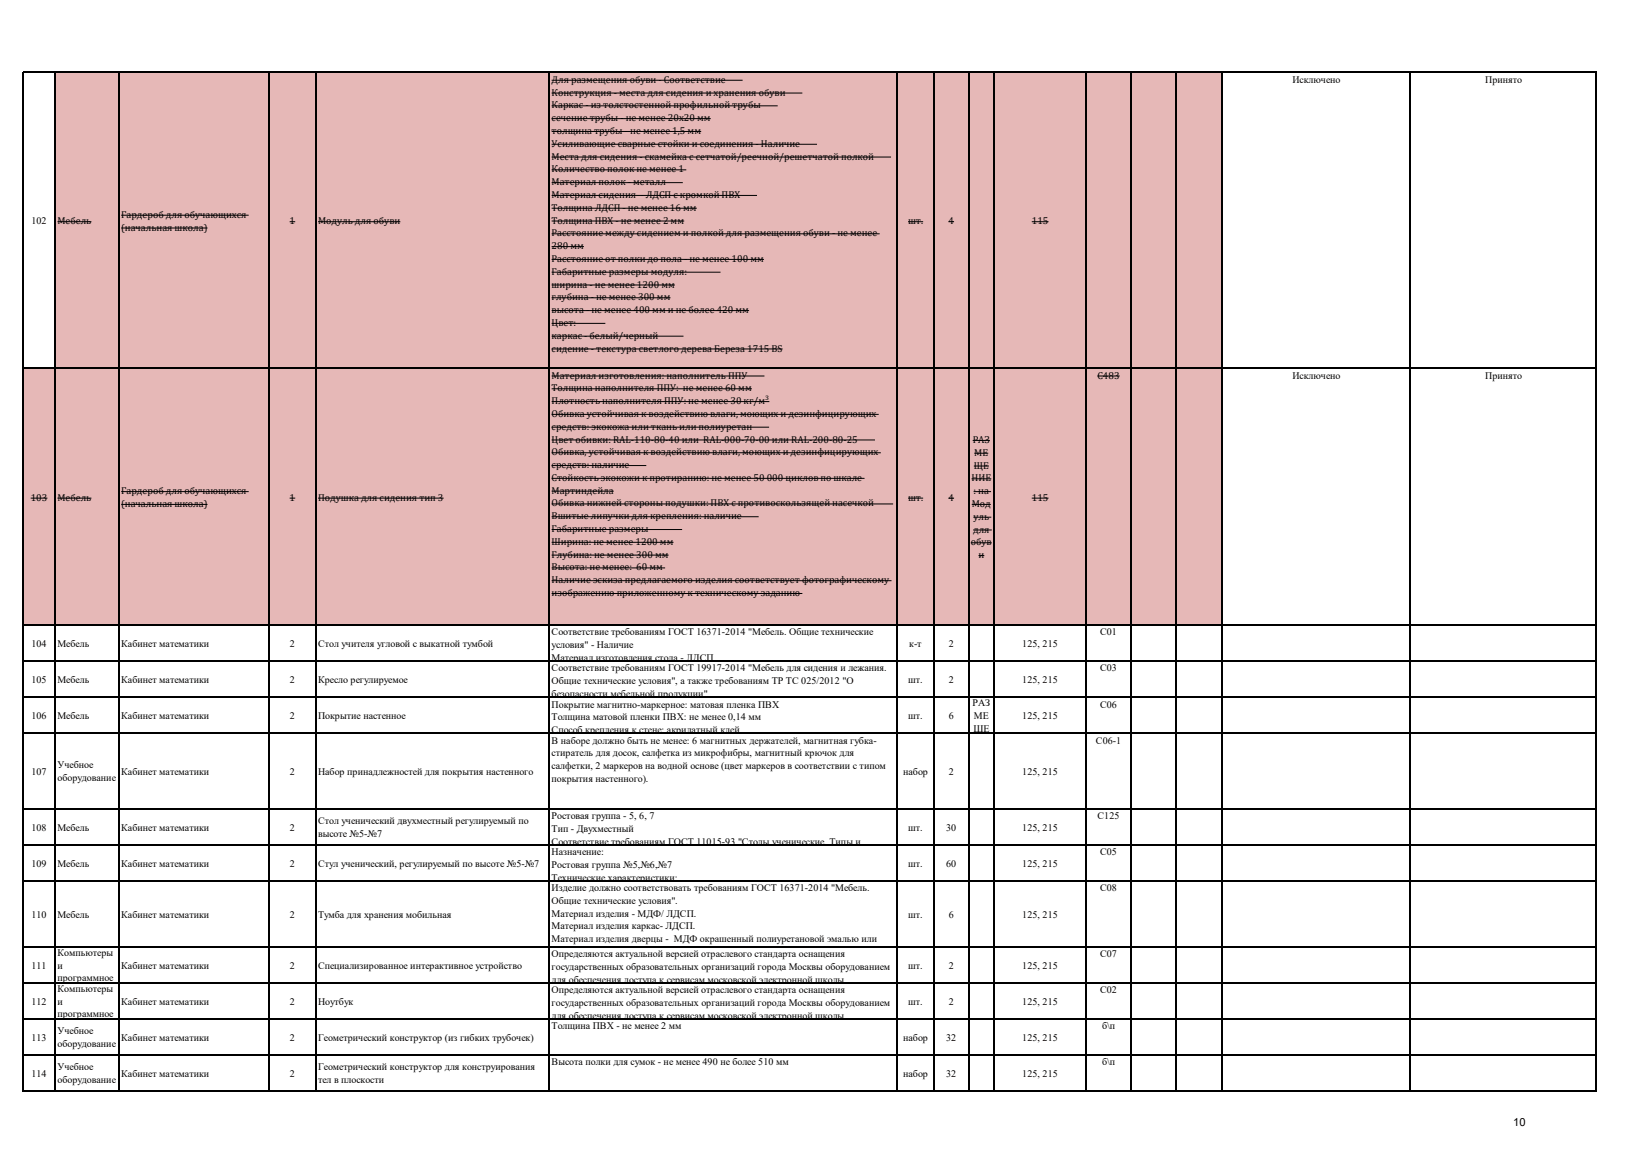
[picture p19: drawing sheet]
<svg xmlns="http://www.w3.org/2000/svg" width="297mm" height="210mm" viewBox="0 0 297 210" stroke-linecap="round" stroke-linejoin="round" font-family="sans-serif">
<defs><g id="words">
<text font-size="2" x="275.4" y="205">10</text>
<g font-size="1.8">
<text x="100.4" y="15.1">Для размещения обуви - Соответствие</text>
<text x="100.4" y="17.4">Конструкция - места для сидения и хранения обуви</text>
<text x="235.2" y="15.1">Исключено</text>
<text x="270.3" y="15.1">Принято</text>
<text x="100.4" y="19.7">Каркас - из толстостенной профильной трубы</text>
<text x="100.4" y="22.1">сечение трубы - не менее 20х20 мм</text>
<text x="100.4" y="24.4">толщина трубы - не менее 1,5 мм</text>
<text x="100.4" y="26.7">Усиливающие сварные стойки и соединения - Наличие</text>
<text x="100.4" y="29">Места для сидения - скамейка с сетчатой/реечной/решетчатой полкой</text>
<text x="100.4" y="31.4">Количество полок не менее 1</text>
<text x="100.4" y="33.7">Материал полок - металл</text>
<text x="5.7" y="40.8">102</text>
<text x="10.5" y="40.8">Мебель</text>
<text x="22.1" y="39.6">Гардероб для обучающихся</text>
<text x="22.1" y="42">(начальная школа)</text>
<text x="52.7" y="40.8">1</text>
<text x="57.9" y="40.8">Модуль для обуви</text>
<text x="100.4" y="36">Материал сидения - ЛДСП с кромкой ПВХ</text>
<text x="100.4" y="38.4">Толщина ЛДСП - не менее 16 мм</text>
<text x="100.4" y="40.7">Толщина ПВХ - не менее 2 мм</text>
<text x="165.3" y="40.8">шт.</text>
<text x="172.6" y="40.8">4</text>
<text x="187.8" y="40.8">115</text>
<text x="100.4" y="43">Расстояние между сидением и полкой для размещения обуви - не менее</text>
<text x="100.4" y="45.3">280 мм</text>
<text x="100.4" y="47.7">Расстояние от полки до пола - не менее 100 мм</text>
<text x="100.4" y="50">Габаритные размеры модуля:</text>
<text x="100.4" y="52.3">ширина - не менее 1200 мм</text>
<text x="100.4" y="54.7">глубина - не менее 300 мм</text>
<text x="100.4" y="57">высота - не менее 400 мм и не более 420 мм</text>
<text x="100.4" y="59.3">Цвет:</text>
<text x="100.4" y="61.6">каркас - белый/черный</text>
<text x="100.4" y="64">сидение - текстура светлого дерева Береза 1715 BS</text>
<text x="100.4" y="68.9">Материал изготовления: наполнитель ППУ</text>
<text x="100.4" y="71.2">Толщина наполнителя ППУ: не менее 60 мм</text>
<text x="199.7" y="68.9">С483</text>
<text x="235.2" y="68.9">Исключено</text>
<text x="270.3" y="68.9">Принято</text>
<text x="100.4" y="73.6">Плотность наполнителя ППУ: не менее 30 кг/м³</text>
<text x="100.4" y="75.9">Обивка устойчивая к воздействию влаги, моющих и дезинфицирующих</text>
<text x="100.4" y="78.2">средств: экокожа или ткань или полиуретан</text>
<text x="100.4" y="80.5">Цвет обивки: RAL-110-80-40 или RAL-000-70-00 или RAL-200-80-25</text>
<text x="100.4" y="82.9">Обивка, устойчивая к воздействию влаги, моющих и дезинфицирующих</text>
<text x="177" y="80.6">РАЗ</text>
<text x="177.3" y="82.9">МЕ</text>
<text x="22.1" y="89.9">Гардероб для обучающихся</text>
<text x="100.4" y="85.2">средств: наличие</text>
<text x="100.4" y="87.5">Стойкость экокожи к протиранию: не менее 50 000 циклов по шкале</text>
<text x="100.4" y="89.8">Мартиндейла</text>
<text x="176.8" y="87.6">НИЕ</text>
<text x="177.2" y="89.9">: на</text>
<text x="177.2" y="85.3">ЩЕ</text>
<text x="5.6" y="91.1">103</text>
<text x="10.5" y="91.1">Мебель</text>
<text x="22.1" y="92.3">(начальная школа)</text>
<text x="52.7" y="91.1">1</text>
<text x="57.9" y="91.1">Подушка для сидения тип 3</text>
<text x="100.4" y="92.2">Обивка нижней стороны подушки: ПВХ с противоскользящей насечкой</text>
<text x="100.4" y="94.5">Вшитые липучки для крепления: наличие</text>
<text x="165.3" y="91.1">шт.</text>
<text x="172.6" y="91.1">4</text>
<text x="176.9" y="92.3">Мод</text>
<text x="177.1" y="94.6">уль</text>
<text x="187.8" y="91.1">115</text>
<text x="100.4" y="96.8">Габаритные размеры</text>
<text x="100.4" y="99.2">Ширина: не менее 1200 мм</text>
<text x="100.4" y="101.5">Глубина: не менее 300 мм</text>
<text x="176.7" y="99.2">обув</text>
<text x="177.1" y="96.9">для</text>
<text x="178.1" y="101.6">и</text>
<text x="100.4" y="103.8">Высота: не менее: 60 мм</text>
<text x="100.4" y="106.1">Наличие эскиза предлагаемого изделия соответствует фотографическому</text>
<text x="100.4" y="108.5">изображению приложенному к техническому заданию</text>
<text x="5.7" y="117.8">104</text>
<text x="10.5" y="117.8">Мебель</text>
<text x="22.1" y="117.8">Кабинет математики</text>
<text x="52.8" y="117.8">2</text>
<text x="57.9" y="117.8">Стол учителя угловой с выкатной тумбой</text>
<text x="100.4" y="115.6">Cоответствие требованиям ГОСТ 16371-2014 &quot;Мебель. Общие технические</text>
<text x="100.4" y="118">условия&quot; - Наличие</text>
<text x="165.5" y="117.8">к-т</text>
<text x="172.7" y="117.8">2</text>
<text x="186" y="117.8">125, 215</text>
<text x="200.2" y="115.6">С01</text>
<text x="5.7" y="124.3">105</text>
<text x="10.5" y="124.3">Мебель</text>
<text x="22.1" y="124.3">Кабинет математики</text>
<text x="52.8" y="124.3">2</text>
<text x="57.9" y="124.3">Кресло регулируемое</text>
<text x="100.4" y="120.3">Материал изготовления стола - ЛДСП</text>
<text x="100.4" y="122.2">Cоответствие требованиям ГОСТ 19917-2014 &quot;Мебель для сидения и лежания.</text>
<text x="100.4" y="124.5">Общие технические условия&quot;, а также требованиям ТР ТС 025/2012 &quot;О</text>
<text x="165.3" y="124.3">шт.</text>
<text x="172.7" y="124.3">2</text>
<text x="186" y="124.3">125, 215</text>
<text x="200.2" y="122.2">С03</text>
<text x="5.7" y="130.9">106</text>
<text x="10.5" y="130.9">Мебель</text>
<text x="22.1" y="130.9">Кабинет математики</text>
<text x="52.8" y="130.9">2</text>
<text x="57.9" y="130.9">Покрытие настенное</text>
<text x="100.4" y="126.9">безопасности мебельной продукции&quot;</text>
<text x="100.4" y="128.8">Покрытие магнитно-маркерное: матовая пленка ПВХ</text>
<text x="100.4" y="131.1">Толщина матовой пленки ПВХ: не менее 0,14 мм</text>
<text x="165.3" y="130.9">шт.</text>
<text x="172.7" y="130.9">6</text>
<text x="177" y="128.5">РАЗ</text>
<text x="177.2" y="130.9">МЕ</text>
<text x="186" y="130.9">125, 215</text>
<text x="200.2" y="128.8">С06</text>
<text x="100.4" y="133.4">Способ крепления к стене: акрилатный клей</text>
<text x="100.4" y="135.3">В наборе должно быть не менее: 6 магнитных держателей, магнитная губка-</text>
<text x="100.4" y="137.7">стиратель для досок, салфетка из микрофибры, магнитный крючок для</text>
<text x="177.1" y="133.2">ЩЕ</text>
<text x="199.5" y="135.3">С06-1</text>
<text x="5.7" y="141">107</text>
<text x="10.5" y="139.9">Учебное</text>
<text x="10.5" y="142.2">оборудование</text>
<text x="22.1" y="141">Кабинет математики</text>
<text x="52.8" y="141">2</text>
<text x="57.9" y="141">Набор принадлежностей для покрытия настенного</text>
<text x="100.4" y="140">салфетки, 2 маркеров на водной основе (цвет маркеров в соответствии с типом</text>
<text x="100.4" y="142.3">покрытия настенного).</text>
<text x="164.4" y="141">набор</text>
<text x="172.7" y="141">2</text>
<text x="186" y="141">125, 215</text>
<text x="57.9" y="150">Стол ученический двухместный регулируемый по</text>
<text x="100.4" y="149">Ростовая группа - 5, 6, 7</text>
<text x="199.8" y="149">С125</text>
<text x="5.7" y="151.2">108</text>
<text x="10.5" y="151.2">Мебель</text>
<text x="22.1" y="151.2">Кабинет математики</text>
<text x="52.8" y="151.2">2</text>
<text x="57.9" y="152.3">высоте №5-№7</text>
<text x="100.4" y="151.4">Тип - Двухместный</text>
<text x="100.4" y="153.7">Соответствие требованиям ГОСТ 11015-93 &quot;Столы ученические. Типы и</text>
<text x="100.4" y="155.6">Назначение:</text>
<text x="165.3" y="151.2">шт.</text>
<text x="172.2" y="151.2">30</text>
<text x="186" y="151.2">125, 215</text>
<text x="200.2" y="155.6">С05</text>
<text x="5.7" y="157.7">109</text>
<text x="10.5" y="157.7">Мебель</text>
<text x="22.1" y="157.7">Кабинет математики</text>
<text x="52.8" y="157.7">2</text>
<text x="57.9" y="157.7">Стул ученический, регулируемый по высоте №5-№7</text>
<text x="100.4" y="157.9">Ростовая группа №5,№6,№7</text>
<text x="100.4" y="160.3">Технические характеристики:</text>
<text x="165.3" y="157.7">шт.</text>
<text x="172.2" y="157.7">60</text>
<text x="186" y="157.7">125, 215</text>
<text x="5.7" y="167">110</text>
<text x="10.5" y="167">Мебель</text>
<text x="22.1" y="167">Кабинет математики</text>
<text x="52.8" y="167">2</text>
<text x="57.9" y="167">Тумба для хранения мобильная</text>
<text x="100.4" y="162.2">Изделие должно соответствовать требованиям ГОСТ 16371-2014 &quot;Мебель.</text>
<text x="100.4" y="164.5">Общие технические условия&quot;.</text>
<text x="100.4" y="166.8">Материал изделия - МДФ/ ЛДСП.</text>
<text x="165.3" y="167">шт.</text>
<text x="172.7" y="167">6</text>
<text x="186" y="167">125, 215</text>
<text x="200.2" y="162.2">С08</text>
<text x="10.5" y="173.9">Компьютеры</text>
<text x="100.4" y="169.2">Материал изделия каркас- ЛДСП.</text>
<text x="100.4" y="171.5">Материал изделия дверцы - МДФ окрашенный полиуретановой эмалью или</text>
<text x="100.4" y="173.8">ЛДСП.</text>
<text x="5.7" y="176.3">111</text>
<text x="10.5" y="176.3">и</text>
<text x="10.5" y="178.6">программное</text>
<text x="22.1" y="176.3">Кабинет математики</text>
<text x="52.8" y="176.3">2</text>
<text x="57.9" y="176.3">Специализированное интерактивное устройство</text>
<text x="100.4" y="174.2">Определяются актуальной версией отраслевого стандарта оснащения</text>
<text x="100.4" y="176.5">государственных образовательных организаций города Москвы оборудованием</text>
<text x="100.4" y="178.8">для обеспечения доступа к сервисам московской электронной школы</text>
<text x="165.3" y="176.3">шт.</text>
<text x="172.7" y="176.3">2</text>
<text x="186" y="176.3">125, 215</text>
<text x="200.2" y="174.2">С07</text>
<text x="5.7" y="182.8">112</text>
<text x="10.5" y="180.5">Компьютеры</text>
<text x="10.5" y="182.8">и</text>
<text x="10.5" y="185.2">программное</text>
<text x="22.1" y="182.8">Кабинет математики</text>
<text x="52.8" y="182.8">2</text>
<text x="57.9" y="182.8">Ноутбук</text>
<text x="100.4" y="180.7">Определяются актуальной версией отраслевого стандарта оснащения</text>
<text x="100.4" y="183">государственных образовательных организаций города Москвы оборудованием</text>
<text x="100.4" y="185.4">для обеспечения доступа к сервисам московской электронной школы</text>
<text x="165.3" y="182.8">шт.</text>
<text x="172.7" y="182.8">2</text>
<text x="186" y="182.8">125, 215</text>
<text x="200.2" y="180.7">С02</text>
<text x="5.7" y="189.4">113</text>
<text x="10.5" y="188.2">Учебное</text>
<text x="10.5" y="190.5">оборудование</text>
<text x="22.1" y="189.4">Кабинет математики</text>
<text x="52.8" y="189.4">2</text>
<text x="57.9" y="189.4">Геометрический конструктор (из гибких трубочек)</text>
<text x="100.4" y="187.3">Толщина ПВХ - не менее 2 мм</text>
<text x="164.4" y="189.4">набор</text>
<text x="172.2" y="189.4">32</text>
<text x="186" y="189.4">125, 215</text>
<text x="200.6" y="187.3">б\п</text>
<text x="5.7" y="196">114</text>
<text x="10.5" y="194.8">Учебное</text>
<text x="10.5" y="197.1">оборудование</text>
<text x="22.1" y="196">Кабинет математики</text>
<text x="52.8" y="196">2</text>
<text x="57.9" y="194.8">Геометрический конструктор для конструирования</text>
<text x="57.9" y="197.1">тел в плоскости</text>
<text x="100.4" y="193.8">Высота полки для сумок - не менее 490 не более 510 мм</text>
<text x="164.4" y="196">набор</text>
<text x="172.2" y="196">32</text>
<text x="186" y="196">125, 215</text>
<text x="200.6" y="193.8">б\п</text>
</g>
</g></defs>
<g fill="#e6b8b7">
<path d="M10 13.3h212.3v53.7h-212.3z" fill-rule="evenodd"/>
<path d="M4.3 67h218v46.8h-218z" fill-rule="evenodd"/>
</g>
<g fill="none" stroke="#000" stroke-width=".18">
<path d="M100.4 14.6h34.7M100.4 16.9h45.6M100.4 19.3h41.1M22.1 39.2h23.2M100.4 21.6h28.9M100.4 23.9h27.2M100.4 26.3h48.3M100.4 28.6h61.8M100.4 30.9h24.5M100.4 33.2h23.9M100.4 35.6h37.4M100.4 37.9h26.4"/>
<path d="M10.5 40.4h6.1M22.1 41.5h15.7M52.7 40.4h1M57.9 40.4h15M100.4 40.2h24.1M100.4 42.6h59.7M100.4 44.9h5.9M100.4 47.2h38.6M100.4 49.5h30.7M100.4 51.9h22.4M100.4 54.2h21.6M100.4 56.5h35.9"/>
<path d="M100.4 58.9h9.8M165.3 40.4h2.7M172.6 40.4h1M187.8 40.4h3M100.4 61.2h24M100.4 63.5h42M100.4 68.4h38.7M100.4 70.8h36.4M100.4 73.1h39.6M100.4 75.4h59.5M100.4 77.7h39.6M199.7 68.4h4.1"/>
<path d="M5.6 90.7h3M10.5 90.7h6.1M22.1 89.5h23.2M22.1 91.8h15.7M52.7 90.7h1M57.9 90.7h22.8M100.4 80.1h58.8M100.4 82.4h59.9M100.4 84.7h17.2M100.4 87.1h56.9M100.4 89.4h11.3M100.4 91.7h62.1"/>
<path d="M100.4 94h37.7M100.4 96.4h23.7M100.4 98.7h22.2M165.3 90.7h2.7M172.6 90.7h1M176.7 98.8h3.8M176.8 87.1h3.6M176.9 91.8h3.4M177 80.2h3.2M177.1 96.5h3.4M177.1 94.1h3.3M177.2 89.5h3.2"/>
<path d="M177.2 84.8h2.8M177.3 82.5h2.6M187.8 90.7h3M100.4 101h21.3M100.4 103.4h20.6M100.4 105.7h61.8M100.4 108h45.6M178.1 101.1h1"/>
</g>
<g fill="none" stroke="#000" stroke-width=".21">
<path d="M4.2 13.1v185.6M4.3 13.2h286.3M10.1 13.3v185.4M21.7 13.3v185.4M48.9 13.3v185.4M57.5 13.3v185.4M100 13.3v185.4M163.3 13.3v185.4M169.9 13.3v185.4M176.3 13.3v185.4M180.9 13.3v185.4M197.7 13.3v185.4"/>
<path d="M205.8 13.3v185.4M214 13.3v185.4M222.3 13.3v185.4M256.6 13.3v185.4M290.5 13.3v185.4M4.3 67h286.3M4.3 113.8h286.3M4.3 120.4h286.3M4.3 126.9h286.3M4.3 133.5h286.3M4.3 147.2h286.3M4.3 153.8h286.3"/>
<path d="M4.3 160.3h286.3M4.3 172.3h286.3M4.3 178.9h286.3M4.3 185.4h286.3M4.3 192h286.3M4.3 198.6h286.3"/>
</g>
<use href="#words"/>
</svg>
